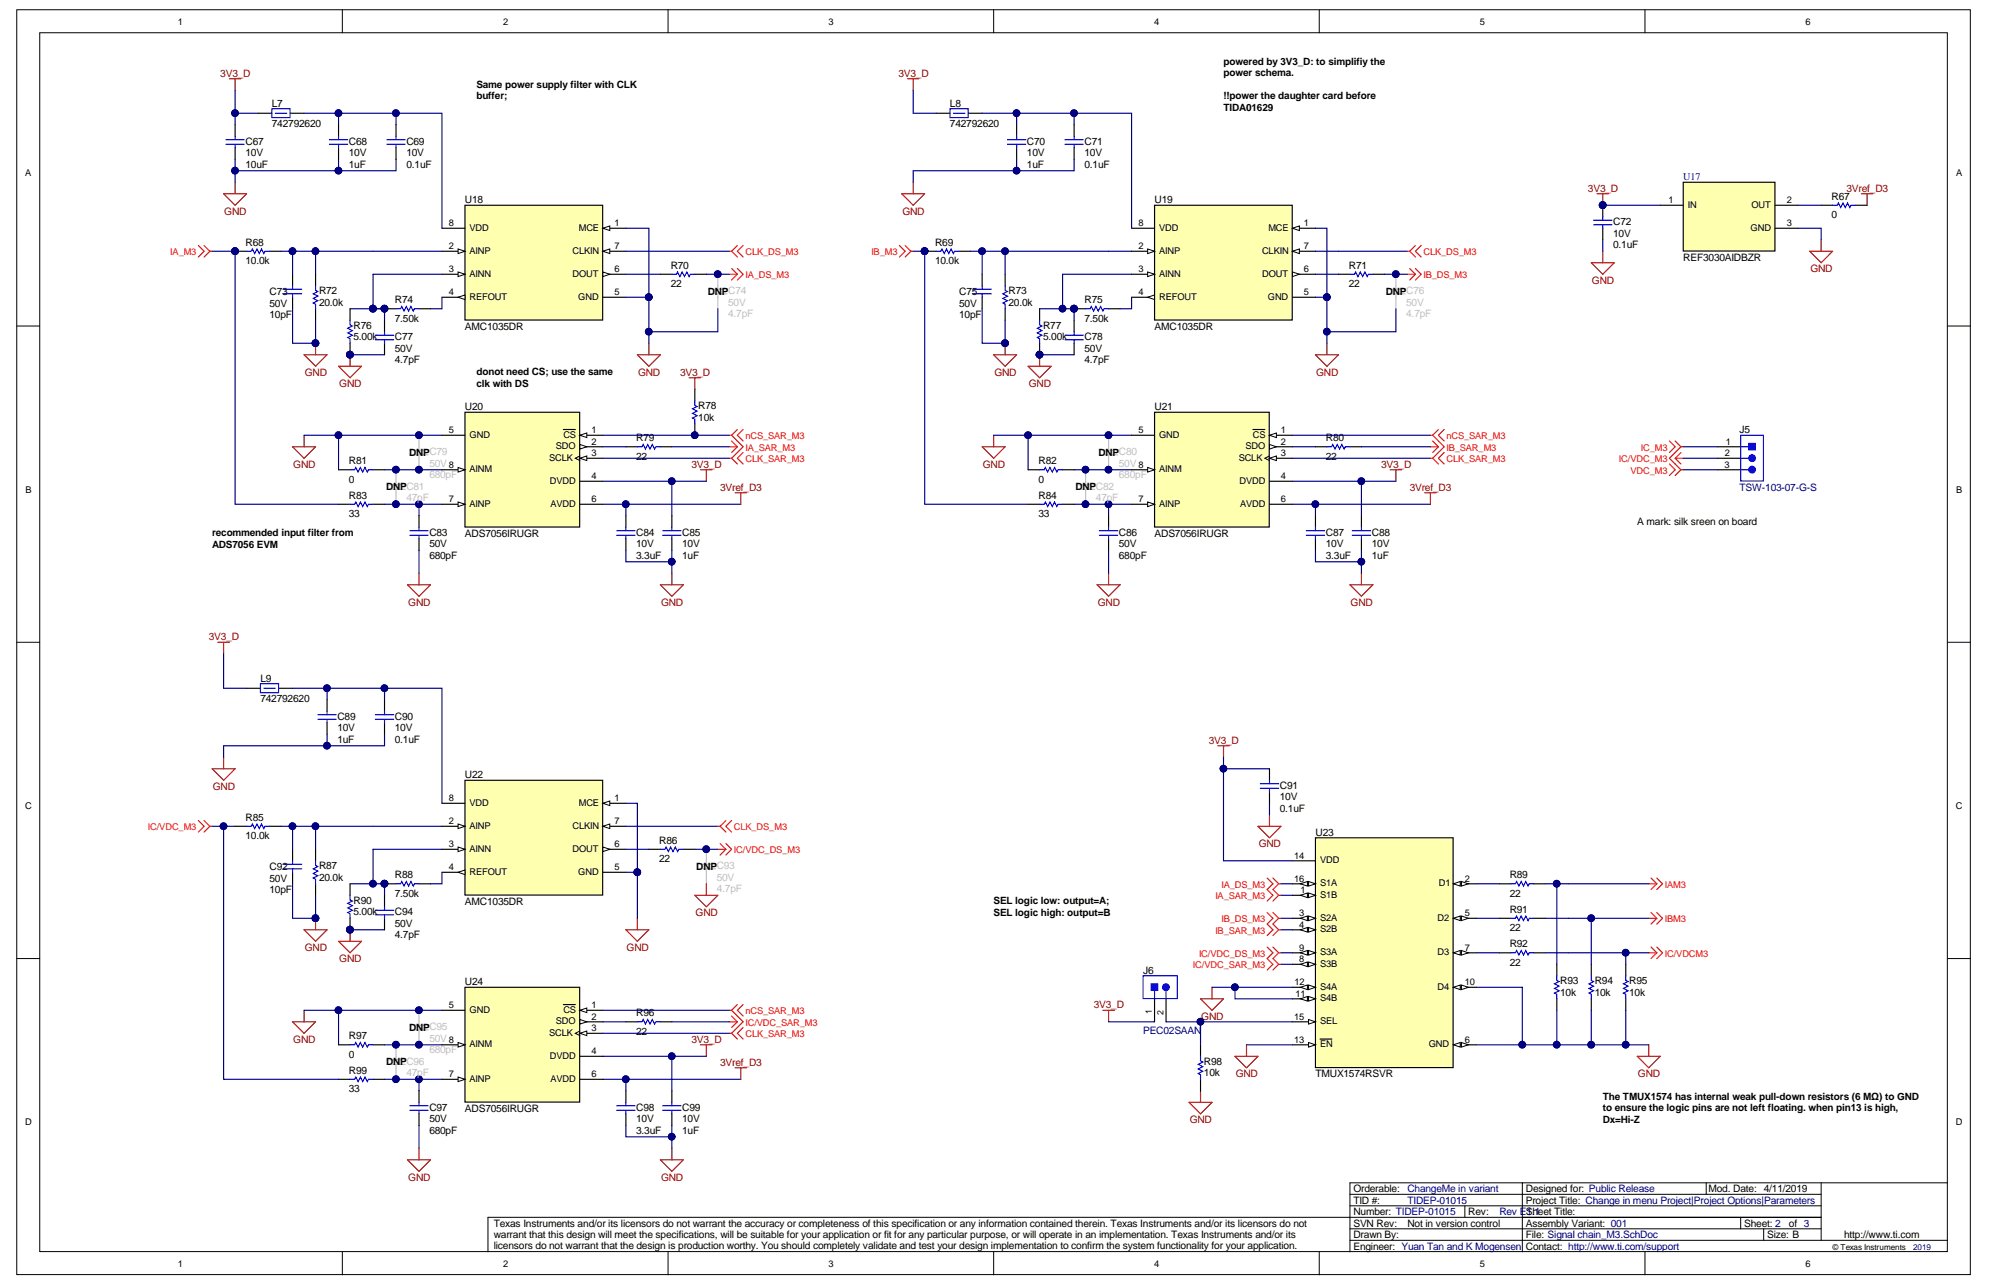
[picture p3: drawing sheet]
<svg xmlns="http://www.w3.org/2000/svg" width="432mm" height="279mm" viewBox="0 0 432 279" stroke-linecap="round" stroke-linejoin="round" font-family="sans-serif">
<defs><g id="words">
<g font-size="2.2" fill="#800000">
<text x="47.8" y="16.7">3V3_D</text>
<text x="195" y="16.7">3V3_D</text>
<text x="344.7" y="41.6">3V3_D</text>
<text x="400.8" y="41.6">3Vref_D3</text>
<text x="48.7" y="46.5">GND</text>
<text x="195.9" y="46.5">GND</text>
<text x="393" y="59">GND</text>
<text x="345.6" y="61.5">GND</text>
<text x="66.2" y="81.5">GND</text>
<text x="73.6" y="84">GND</text>
<text x="138.5" y="81.5">GND</text>
<text x="147.6" y="81.5">3V3_D</text>
<text x="215.9" y="81.5">GND</text>
<text x="223.4" y="84">GND</text>
<text x="285.7" y="81.5">GND</text>
<text x="63.7" y="101.5">GND</text>
<text x="150.1" y="101.5">3V3_D</text>
<text x="213.4" y="101.5">GND</text>
<text x="299.8" y="101.5">3V3_D</text>
<text x="156.3" y="106.5">3Vref_D3</text>
<text x="306" y="106.5">3Vref_D3</text>
<text x="88.6" y="131.4">GND</text>
<text x="143.5" y="131.4">GND</text>
<text x="238.3" y="131.4">GND</text>
<text x="293.2" y="131.4">GND</text>
<text x="45.3" y="138.9">3V3_D</text>
<text x="262.4" y="161.4">3V3_D</text>
<text x="46.2" y="171.3">GND</text>
<text x="273.3" y="183.8">GND</text>
<text x="151" y="198.8">GND</text>
<text x="66.2" y="206.3">GND</text>
<text x="73.6" y="208.8">GND</text>
<text x="136" y="206.3">GND</text>
<text x="237.4" y="218.8">3V3_D</text>
<text x="260.8" y="221.2">GND</text>
<text x="63.7" y="226.2">GND</text>
<text x="150.1" y="226.3">3V3_D</text>
<text x="156.3" y="231.3">3Vref_D3</text>
<text x="268.3" y="233.7">GND</text>
<text x="355.6" y="233.7">GND</text>
<text x="258.3" y="243.7">GND</text>
<text x="88.6" y="256.2">GND</text>
<text x="143.5" y="256.2">GND</text>
</g>
<g font-size="2.2">
<text x="265.6" y="14.1">powered by 3V3_D: to simplifiy the</text>
<text x="265.6" y="16.6">power schema.</text>
<text x="59" y="23.1">L7</text>
<text x="103.4" y="19.1">Same power supply filter with CLK</text>
<text x="103.4" y="21.5">buffer;</text>
<text x="206.2" y="23.1">L8</text>
<text x="265.6" y="21.5">!!power the daughter card before</text>
<text x="59" y="27.6">742792620</text>
<text x="206.2" y="27.6">742792620</text>
<text x="265.6" y="24">TIDA01629</text>
<text x="53.3" y="33.9">10V</text>
<text x="53.3" y="31.4">C67</text>
<text x="75.7" y="33.9">10V</text>
<text x="75.7" y="31.4">C68</text>
<text x="88.2" y="33.9">10V</text>
<text x="88.2" y="31.4">C69</text>
<text x="223" y="33.9">10V</text>
<text x="223" y="31.4">C70</text>
<text x="235.4" y="33.9">10V</text>
<text x="235.4" y="31.4">C71</text>
<text x="53.3" y="36.4">10uF</text>
<text x="75.7" y="36.4">1uF</text>
<text x="88.2" y="36.4">0.1uF</text>
<text x="223" y="36.4">1uF</text>
<text x="235.4" y="36.4">0.1uF</text>
<text x="100.9" y="44.1">U18</text>
<text x="250.6" y="44.1">U19</text>
<text x="397.6" y="47.3">0</text>
<text x="397.6" y="43.4">R67</text>
<text x="53.3" y="53.3">R68</text>
<text x="203" y="53.3">R69</text>
<text x="350.2" y="51.3">10V</text>
<text x="350.2" y="53.8">0.1uF</text>
<text x="350.2" y="48.8">C72</text>
<text x="53.3" y="57.3">10.0k</text>
<text x="145.6" y="58.3">R70</text>
<text x="203" y="57.3">10.0k</text>
<text x="292.8" y="58.3">R71</text>
<text x="365.4" y="56.6">REF3030AIDBZR</text>
<text x="58.5" y="64.1">C73</text>
<text x="69.3" y="63.8">R72</text>
<text x="85.7" y="65.8">R74</text>
<text x="145.6" y="62.3">22</text>
<text x="153.7" y="64">DNPC74</text>
<text x="208.2" y="64.1">C75</text>
<text x="219" y="63.8">R73</text>
<text x="235.4" y="65.8">R75</text>
<text x="292.8" y="62.3">22</text>
<text x="300.9" y="64">DNPC76</text>
<text x="58.5" y="66.6">50V</text>
<text x="58.5" y="69.1">10pF</text>
<text x="69.3" y="66.3">20.0k</text>
<text x="76.7" y="71.3">R76</text>
<text x="85.7" y="69.8">7.50k</text>
<text x="100.9" y="71.6">AMC1035DR</text>
<text x="208.2" y="66.6">50V</text>
<text x="208.2" y="69.1">10pF</text>
<text x="219" y="66.3">20.0k</text>
<text x="226.4" y="71.3">R77</text>
<text x="235.4" y="69.8">7.50k</text>
<text x="250.6" y="71.6">AMC1035DR</text>
<text x="76.7" y="73.8">5.00k</text>
<text x="85.7" y="76.3">50V</text>
<text x="85.7" y="73.8">C77</text>
<text x="226.4" y="73.8">5.00k</text>
<text x="235.4" y="76.3">50V</text>
<text x="235.4" y="73.8">C78</text>
<text x="85.7" y="78.8">4.7pF</text>
<text x="103.4" y="81.4">donot need CS; use the same</text>
<text x="103.4" y="83.9">clk with DS</text>
<text x="235.4" y="78.8">4.7pF</text>
<text x="100.9" y="89">U20</text>
<text x="151.6" y="88.8">R78</text>
<text x="250.6" y="89">U21</text>
<text x="138.1" y="95.8">R79</text>
<text x="151.6" y="91.3">10k</text>
<text x="287.8" y="95.8">R80</text>
<text x="377.6" y="94">J5</text>
<text x="75.7" y="100.8">R81</text>
<text x="88.8" y="98.9">DNPC79</text>
<text x="138.1" y="99.8">22</text>
<text x="225.4" y="100.8">R82</text>
<text x="238.5" y="98.9">DNPC80</text>
<text x="287.8" y="99.8">22</text>
<text x="75.7" y="104.7">0</text>
<text x="83.8" y="106.4">DNPC81</text>
<text x="225.4" y="104.7">0</text>
<text x="233.5" y="106.4">DNPC82</text>
<text x="75.7" y="112.2">33</text>
<text x="75.7" y="108.2">R83</text>
<text x="225.4" y="112.2">33</text>
<text x="225.4" y="108.2">R84</text>
<text x="355.4" y="113.9">A mark: silk sreen on board</text>
<text x="46.1" y="116.4">recommended input filter from</text>
<text x="46.1" y="118.9">ADS7056 EVM</text>
<text x="93.2" y="118.7">50V</text>
<text x="93.2" y="116.2">C83</text>
<text x="100.9" y="116.5">ADS7056IRUGR</text>
<text x="138.1" y="118.7">10V</text>
<text x="138.1" y="116.2">C84</text>
<text x="148.1" y="118.7">10V</text>
<text x="148.1" y="116.2">C85</text>
<text x="242.9" y="118.7">50V</text>
<text x="242.9" y="116.2">C86</text>
<text x="250.6" y="116.5">ADS7056IRUGR</text>
<text x="287.8" y="118.7">10V</text>
<text x="287.8" y="116.2">C87</text>
<text x="297.8" y="118.7">10V</text>
<text x="297.8" y="116.2">C88</text>
<text x="93.2" y="121.2">680pF</text>
<text x="138.1" y="121.2">3.3uF</text>
<text x="148.1" y="121.2">1uF</text>
<text x="242.9" y="121.2">680pF</text>
<text x="287.8" y="121.2">3.3uF</text>
<text x="297.8" y="121.2">1uF</text>
<text x="56.5" y="147.9">L9</text>
<text x="56.5" y="152.4">742792620</text>
<text x="73.2" y="158.6">10V</text>
<text x="73.2" y="161.1">1uF</text>
<text x="73.2" y="156.2">C89</text>
<text x="85.7" y="158.6">10V</text>
<text x="85.7" y="161.1">0.1uF</text>
<text x="85.7" y="156.2">C90</text>
<text x="100.9" y="168.9">U22</text>
<text x="277.8" y="173.6">10V</text>
<text x="277.8" y="171.1">C91</text>
<text x="53.3" y="178.1">R85</text>
<text x="277.8" y="176.1">0.1uF</text>
<text x="53.3" y="182.1">10.0k</text>
<text x="143.1" y="183.1">R86</text>
<text x="285.6" y="181.4">U23</text>
<text x="58.5" y="191.3">50V</text>
<text x="58.5" y="188.8">C92</text>
<text x="69.3" y="191.1">20.0k</text>
<text x="69.3" y="188.6">R87</text>
<text x="85.7" y="190.6">R88</text>
<text x="143.1" y="187.1">22</text>
<text x="151.2" y="188.7">DNPC93</text>
<text x="327.7" y="190.6">R89</text>
<text x="58.5" y="193.8">10pF</text>
<text x="76.7" y="196.1">R90</text>
<text x="85.7" y="194.6">7.50k</text>
<text x="100.9" y="196.3">AMC1035DR</text>
<text x="215.7" y="196.2">SEL logic low: output=A;</text>
<text x="327.7" y="194.6">22</text>
<text x="76.7" y="198.6">5.00k</text>
<text x="85.7" y="201.1">50V</text>
<text x="85.7" y="203.6">4.7pF</text>
<text x="85.7" y="198.6">C94</text>
<text x="215.7" y="198.7">SEL logic high: output=B</text>
<text x="327.7" y="202.1">22</text>
<text x="327.7" y="198.1">R91</text>
<text x="327.7" y="209.6">22</text>
<text x="327.7" y="205.6">R92</text>
<text x="100.9" y="213.8">U24</text>
<text x="248.2" y="211.3">J6</text>
<text x="338.7" y="213.5">R93</text>
<text x="346.2" y="213.5">R94</text>
<text x="353.7" y="213.5">R95</text>
<text x="138.1" y="220.5">R96</text>
<text x="338.7" y="216">10k</text>
<text x="346.2" y="216">10k</text>
<text x="353.7" y="216">10k</text>
<text x="75.7" y="225.5">R97</text>
<text x="88.8" y="223.7">DNPC95</text>
<text x="138.1" y="224.5">22</text>
<text x="75.7" y="233">R99</text>
<text x="75.7" y="229.5">0</text>
<text x="83.8" y="231.2">DNPC96</text>
<text x="261.4" y="233.5">10k</text>
<text x="261.4" y="231">R98</text>
<text x="285.6" y="233.8">TMUX1574RSVR</text>
<text x="75.7" y="237">33</text>
<text x="348" y="238.7">The TMUX1574 has internal weak pull-down resistors (6 MΩ) to GND</text>
<text x="93.2" y="243.5">50V</text>
<text x="93.2" y="246">680pF</text>
<text x="93.2" y="241">C97</text>
<text x="100.9" y="241.2">ADS7056IRUGR</text>
<text x="138.1" y="243.5">10V</text>
<text x="138.1" y="246">3.3uF</text>
<text x="138.1" y="241">C98</text>
<text x="148.1" y="243.5">10V</text>
<text x="148.1" y="246">1uF</text>
<text x="148.1" y="241">C99</text>
<text x="348" y="241.2">to ensure the logic pins are not left floating. when pin13 is high,</text>
<text x="348" y="243.6">Dx=Hi-Z</text>
<text x="293.8" y="263.7">Number: TIDEP-01015</text>
<text x="293.8" y="261.2">TID #:</text>
<text x="293.8" y="258.7">Orderable:</text>
<text x="318.8" y="263.7">Rev:</text>
<text x="331.2" y="261.2">Project Title: Change in menu Project|Project Options|Parameters</text>
<text x="331.2" y="258.7">Designed for: Public Release</text>
<text x="370.9" y="258.7">Mod. Date: 4/11/2019</text>
<text x="107.2" y="266.2">Texas Instruments and/or its licensors do not warrant the accuracy or completeness of this specification or any information contained therein. Texas Instruments and/or its licensors do not</text>
<text x="107.2" y="268.6">warrant that this design will meet the specifications, will be suitable for your application or fit for any particular purpose, or will operate in an implementation. Texas Instruments and/or its</text>
<text x="293.8" y="268.7">Drawn By:</text>
<text x="293.8" y="266.2">SVN Rev:</text>
<text x="305.5" y="266.2">Not in version control</text>
<text x="331.2" y="268.7">File: Signal chain_M3.SchDoc</text>
<text x="331.2" y="266.2">Assembly Variant: 001</text>
<text x="378.6" y="266.2">Sheet: 2</text>
<text x="383.6" y="268.7">Size: B</text>
<text x="388.4" y="266.2">of 3</text>
<text x="400.4" y="268.7">http://www.ti.com</text>
<text x="107.2" y="271">licensors do not warrant that the design is production worthy. You should completely validate and test your design implementation to confirm the system functionality for your application.</text>
<text x="293.8" y="271.2">Engineer: Yuan Tan and K Mogensen</text>
<text x="331.2" y="271.2">Contact: http://www.ti.com/support</text>
</g>
<g font-size="2.2" fill="#000080">
<text x="365.4" y="39.1">U17</text>
<text x="377.6" y="106.5">TSW-103-07-G-S</text>
<text x="248.2" y="224.3">PEC02SAAN</text>
<text x="305.5" y="261.2">TIDEP-01015</text>
<text x="305.5" y="258.7">ChangeMe in variant</text>
<text x="325.5" y="263.7">Rev ESheet Title:</text>
<text x="331.4" y="263.7">1.1</text>
</g>
<g font-size="2.2" fill="#c0bebc">
<text x="158.1" y="66.3">50V</text>
<text x="158.1" y="68.8">4.7pF</text>
<text x="305.3" y="66.3">50V</text>
<text x="305.3" y="68.8">4.7pF</text>
<text x="93.2" y="101.3">50V 8</text>
<text x="242.9" y="101.3">50V 8</text>
<text x="93.2" y="103.7">680pF</text>
<text x="242.9" y="103.7">680pF</text>
<text x="88.2" y="108.7">47pF</text>
<text x="237.9" y="108.7">47pF</text>
<text x="155.6" y="191.1">50V</text>
<text x="155.6" y="193.6">4.7pF</text>
<text x="93.2" y="226">50V 8</text>
<text x="88.2" y="233.5">47pF</text>
<text x="93.2" y="228.5">680pF</text>
</g>
<g font-size="2">
<text x="38.6" y="5.3">1</text>
<text x="109.2" y="5.3">2</text>
<text x="179.9" y="5.3">3</text>
<text x="250.6" y="5.3">4</text>
<text x="321.3" y="5.3">5</text>
<text x="391.9" y="5.3">6</text>
<text x="5.5" y="38.3">A</text>
<text x="424.7" y="38.3">A</text>
<text x="362.2" y="44.1">1</text>
<text x="366.4" y="45.1">IN</text>
<text x="380.2" y="45.1">OUT</text>
<text x="387.9" y="44.1">2</text>
<text x="97.4" y="49.1">8</text>
<text x="101.9" y="50.1">VDD</text>
<text x="125.6" y="50.1">MCE</text>
<text x="133.4" y="49.1">1</text>
<text x="247.1" y="49.1">8</text>
<text x="251.6" y="50.1">VDD</text>
<text x="275.3" y="50.1">MCE</text>
<text x="283.1" y="49.1">1</text>
<text x="380" y="50.1">GND</text>
<text x="387.9" y="49.1">3</text>
<text x="97.4" y="59.1">3</text>
<text x="97.5" y="54.1">2</text>
<text x="101.9" y="55.1">AINP</text>
<text x="124.3" y="55.1">CLKIN</text>
<text x="133.4" y="59.1">6</text>
<text x="133.4" y="54.1">7</text>
<text x="247.1" y="59.1">3</text>
<text x="247.2" y="54.1">2</text>
<text x="251.6" y="55.1">AINP</text>
<text x="274" y="55.1">CLKIN</text>
<text x="283.1" y="59.1">6</text>
<text x="283.1" y="54.1">7</text>
<text x="97.4" y="64.1">4</text>
<text x="101.9" y="60.1">AINN</text>
<text x="101.9" y="65.1">REFOUT</text>
<text x="124.3" y="60.1">DOUT</text>
<text x="125.5" y="65.1">GND</text>
<text x="133.4" y="64.1">5</text>
<text x="247.1" y="64.1">4</text>
<text x="251.6" y="60.1">AINN</text>
<text x="251.6" y="65.1">REFOUT</text>
<text x="274" y="60.1">DOUT</text>
<text x="275.2" y="65.1">GND</text>
<text x="283.1" y="64.1">5</text>
<text x="97.4" y="94">5</text>
<text x="101.9" y="95">GND</text>
<text x="122.3" y="95">CS</text>
<text x="128.4" y="94">1</text>
<text x="247.1" y="94">5</text>
<text x="251.6" y="95">GND</text>
<text x="272" y="95">CS</text>
<text x="278.1" y="94">1</text>
<text x="119.2" y="100">SCLK</text>
<text x="120.7" y="97.5">SDO</text>
<text x="128.4" y="96.5">2</text>
<text x="128.4" y="99">3</text>
<text x="268.9" y="100">SCLK</text>
<text x="270.4" y="97.5">SDO</text>
<text x="278.1" y="96.5">2</text>
<text x="278.1" y="99">3</text>
<text x="374.4" y="101.5">3</text>
<text x="374.4" y="99">2</text>
<text x="374.7" y="96.5">1</text>
<text x="5.5" y="106.9">B</text>
<text x="101.9" y="102.5">AINM</text>
<text x="119.4" y="105">DVDD</text>
<text x="128.4" y="104">4</text>
<text x="251.6" y="102.5">AINM</text>
<text x="269.1" y="105">DVDD</text>
<text x="278.1" y="104">4</text>
<text x="424.7" y="106.9">B</text>
<text x="97.4" y="109">7</text>
<text x="101.9" y="110">AINP</text>
<text x="119.5" y="110">AVDD</text>
<text x="128.4" y="109">6</text>
<text x="247.1" y="109">7</text>
<text x="251.6" y="110">AINP</text>
<text x="269.2" y="110">AVDD</text>
<text x="278.1" y="109">6</text>
<text x="97.4" y="173.9">8</text>
<text x="133.4" y="173.9">1</text>
<text x="5.5" y="175.5">C</text>
<text x="97.5" y="178.9">2</text>
<text x="101.9" y="179.9">AINP</text>
<text x="101.9" y="174.9">VDD</text>
<text x="124.3" y="179.9">CLKIN</text>
<text x="125.6" y="174.9">MCE</text>
<text x="133.4" y="178.9">7</text>
<text x="424.6" y="175.5">C</text>
<text x="97.4" y="183.9">3</text>
<text x="101.9" y="184.9">AINN</text>
<text x="124.3" y="184.9">DOUT</text>
<text x="133.4" y="183.9">6</text>
<text x="97.4" y="188.9">4</text>
<text x="101.9" y="189.9">REFOUT</text>
<text x="125.5" y="189.9">GND</text>
<text x="133.4" y="188.9">5</text>
<text x="281" y="186.4">14</text>
<text x="281" y="191.4">16</text>
<text x="286.6" y="187.4">VDD</text>
<text x="318" y="191.4">2</text>
<text x="282.4" y="193.9">1</text>
<text x="286.6" y="194.9">S1B</text>
<text x="286.6" y="192.4">S1A</text>
<text x="312.3" y="192.4">D1</text>
<text x="282.1" y="198.8">3</text>
<text x="282.1" y="201.3">4</text>
<text x="286.6" y="199.8">S2A</text>
<text x="286.6" y="202.3">S2B</text>
<text x="312.1" y="199.8">D2</text>
<text x="318" y="198.8">5</text>
<text x="282.1" y="208.8">8</text>
<text x="282.1" y="206.3">9</text>
<text x="286.6" y="209.8">S3B</text>
<text x="286.6" y="207.3">S3A</text>
<text x="312.1" y="207.3">D3</text>
<text x="318" y="206.3">7</text>
<text x="281" y="213.8">12</text>
<text x="286.6" y="214.8">S4A</text>
<text x="312.1" y="214.8">D4</text>
<text x="318" y="213.8">10</text>
<text x="97.4" y="218.8">5</text>
<text x="101.9" y="219.8">GND</text>
<text x="122.3" y="219.8">CS</text>
<text x="128.4" y="218.8">1</text>
<text x="128.4" y="221.3">2</text>
<text x="281" y="221.3">15</text>
<text x="281.3" y="216.3">11</text>
<text x="286.6" y="217.3">S4B</text>
<text x="101.9" y="227.3">AINM</text>
<text x="119.2" y="224.8">SCLK</text>
<text x="120.7" y="222.3">SDO</text>
<text x="128.4" y="223.8">3</text>
<text x="281" y="226.3">13</text>
<text x="286.6" y="227.3">EN</text>
<text x="286.6" y="222.3">SEL</text>
<text x="310.2" y="227.3">GND</text>
<text x="318" y="226.3">6</text>
<text x="97.4" y="233.8">7</text>
<text x="119.4" y="229.8">DVDD</text>
<text x="128.4" y="228.8">4</text>
<text x="128.4" y="233.8">6</text>
<text x="101.9" y="234.8">AINP</text>
<text x="119.5" y="234.8">AVDD</text>
<text x="5.5" y="244.1">D</text>
<text x="424.6" y="244.1">D</text>
<text x="38.6" y="274.8">1</text>
<text x="109.2" y="274.8">2</text>
<text x="179.9" y="274.8">3</text>
<text x="250.6" y="274.8">4</text>
<text x="321.3" y="274.8">5</text>
<text x="391.9" y="274.8">6</text>
</g>
<g font-size="2" fill="#f00">
<text x="37" y="55.4">IA_M3</text>
<text x="161.8" y="55.4">CLK_DS_M3</text>
<text x="189.2" y="55.4">IB_M3</text>
<text x="309" y="55.4">CLK_DS_M3</text>
<text x="161.8" y="60.3">IA_DS_M3</text>
<text x="309" y="60.3">IB_DS_M3</text>
<text x="161.8" y="95.3">nCS_SAR_M3</text>
<text x="314" y="95.3">nCS_SAR_M3</text>
<text x="161.8" y="97.8">IA_SAR_M3</text>
<text x="161.8" y="100.3">CLK_SAR_M3</text>
<text x="314" y="97.8">IB_SAR_M3</text>
<text x="314" y="100.3">CLK_SAR_M3</text>
<text x="351.5" y="100.3">IC/VDC_M3</text>
<text x="356.2" y="97.8">IC_M3</text>
<text x="354" y="102.8">VDC_M3</text>
<text x="32.1" y="180.1">IC/VDC_M3</text>
<text x="159.3" y="185.1">IC/VDC_DS_M3</text>
<text x="159.3" y="180.1">CLK_DS_M3</text>
<text x="263.8" y="195.1">IA_SAR_M3</text>
<text x="265.2" y="192.6">IA_DS_M3</text>
<text x="361.4" y="192.6">IAM3</text>
<text x="263.8" y="202.6">IB_SAR_M3</text>
<text x="265.2" y="200.1">IB_DS_M3</text>
<text x="361.4" y="200.1">IBM3</text>
<text x="260.3" y="207.6">IC/VDC_DS_M3</text>
<text x="361.4" y="207.6">IC/VDCM3</text>
<text x="259" y="210.1">IC/VDC_SAR_M3</text>
<text x="161.8" y="220.1">nCS_SAR_M3</text>
<text x="161.8" y="222.6">IC/VDC_SAR_M3</text>
<text x="161.8" y="225">CLK_SAR_M3</text>
</g>
<g font-size="1.9">
<text x="250.1" y="220" transform="rotate(-90 250.1 220)">1</text>
<text x="252.6" y="220.2" transform="rotate(-90 252.6 220.2)">2</text>
</g>
<text font-size="1.8" x="397.9" y="271.2">© Texas Instruments</text>
<text font-size="1.8" fill="#000080" x="415.3" y="271.2">2019</text>
</g></defs>
<g fill="#fff" stroke="#000" stroke-width=".22">
<path d="M3.6 2.1h424.1v274.5h-424.1z"/>
<path d="M8.6 7.1h414.2v264.5h-414.2z"/>
</g>
<g fill="none" stroke="#000" stroke-width=".22">
<path d="M74.3 2.1v5M145 2.1v5M215.7 2.1v5M286.4 2.1v5M357.1 2.1v5M3.6 70.7h5M422.8 70.7h5M3.6 139.4h5M422.8 139.4h5M3.6 208h5M422.8 208h5M293.1 259.2h102.3"/>
<path d="M330.5 256.7h-37.4v14.9M370.4 256.7v2.5M395.4 256.7v12.4M422.8 256.7h-92.3v14.9M74.3 271.6v5M145 271.6v5M215.7 271.6v5M286.4 271.6v5M293.1 269.1h129.7M293.1 266.6h102.3M293.1 261.6h102.3M318 261.6v2.5"/>
<path d="M357.1 271.6v5M377.9 264.1v2.5M382.9 266.6v2.5M395.4 264.1h-289.5v7.5"/>
</g>
<path d="M100.9 44.5h29.9v24.9h-29.9z" fill="#ffffb0" stroke="#000" stroke-width=".25"/>
<path d="M130.9 49.5h5" fill="none" stroke="#000" stroke-width=".25"/>
<path d="M130.9 49.5l1.5-.5v1z" fill="#fff"/>
<path d="M130.9 49.5l1.5-.5v1z" fill="none" stroke="#000" stroke-width=".22"/>
<path d="M96 54.5h4.9" fill="none" stroke="#000" stroke-width=".25"/>
<path d="M99.4 54l1.5 .5-1.5 .5z" fill="#fff"/>
<path d="M99.4 54l1.5 .5-1.5 .5z" fill="none" stroke="#000" stroke-width=".22"/>
<path d="M96 59.5h4.9" fill="none" stroke="#000" stroke-width=".25"/>
<path d="M99.4 59l1.5 .5-1.5 .5z" fill="#fff"/>
<path d="M99.4 59l1.5 .5-1.5 .5z" fill="none" stroke="#000" stroke-width=".22"/>
<path d="M96 64.5h4.9" fill="none" stroke="#000" stroke-width=".25"/>
<path d="M99.4 64.5l1.5-.5v1z" fill="#fff"/>
<path d="M99.4 64.5l1.5-.5v1z" fill="none" stroke="#000" stroke-width=".22"/>
<path d="M130.9 59.5h5M130.9 64.5h5" fill="none" stroke="#000" stroke-width=".25"/>
<path d="M130.9 59l1.5 .5-1.5 .5z" fill="#fff"/>
<path d="M130.9 59l1.5 .5-1.5 .5z" fill="none" stroke="#000" stroke-width=".22"/>
<path d="M130.9 54.5h5" fill="none" stroke="#000" stroke-width=".25"/>
<path d="M130.9 54.5l1.5-.5v1z" fill="#fff"/>
<path d="M130.9 54.5l1.5-.5v1z" fill="none" stroke="#000" stroke-width=".22"/>
<path d="M96 49.5h4.9" fill="none" stroke="#000" stroke-width=".25"/>
<path d="M66 77h5l-2.5 2.5zM68.5 74.5v2.5M73.5 79.5h5l-2.5 2.5zM76 77v2.5M138.4 77h5l-2.5 2.5zM140.9 74.5v2.5M63.5 96.9h5l-2.5 2.5zM66 94.4v2.5M152.1 101.9h2.5M153.3 101.9v2.5M143.4 126.9h4.9l-2.4 2.5zM145.9 124.4v2.5" fill="none" stroke="#800000" stroke-width=".25"/>
<g fill="#000080" stroke="#000080" stroke-width=".22">
<circle cx="68.5" cy="74.5" r=".72"/>
<circle cx="51" cy="54.5" r=".72"/>
<circle cx="76" cy="77" r=".72"/>
<circle cx="63.5" cy="54.5" r=".72"/>
<circle cx="68.5" cy="54.5" r=".72"/>
<circle cx="81" cy="67" r=".72"/>
<circle cx="140.8" cy="64.5" r=".72"/>
<circle cx="140.8" cy="72" r=".72"/>
<circle cx="145.8" cy="104.4" r=".72"/>
<circle cx="135.8" cy="109.4" r=".72"/>
<circle cx="145.8" cy="121.9" r=".72"/>
</g>
<g fill="none" stroke="#f00" stroke-width=".25">
<path d="M43.1 53.3l1.2 1.2-1.2 1.3M44.3 53.3l1.3 1.2M45.6 54.5l-1.3 1.3M45.6 54.5h.5M158.3 54.5h.5M158.3 59.5h1.8M158.8 58.3l1.3 1.2M158.8 54.5l1.3 1.3M160.1 59.5l-1.3 1.3M160.1 58.3l1.2 1.2-1.2 1.3M160.1 53.3l-1.3 1.2M161.3 53.3l-1.2 1.2 1.2 1.3"/>
<path d="M158.3 96.9h1.8M158.8 95.7l1.3 1.2M160.1 96.9l-1.3 1.3M160.1 95.7l1.2 1.2-1.2 1.3"/>
</g>
<g fill="none" stroke="#000080" stroke-width=".25">
<path d="M46.1 54.5h4.9M61 54.5h20M68.5 54.5v5M81 59.5v7.5M68.5 69.5v5M96 64.5v2.5h-2.5M135.9 64.5h5v10M130.9 104.4h22.4M130.9 109.4h29.9M135.9 119.4v2.5h10M135.9 109.4v2.5M145.9 119.4v5"/>
<path d="M145.9 104.4v7.5"/>
</g>
<path d="M377.9 94.4h4.9v10h-4.9z" fill="#fff" stroke="#00f" stroke-width=".25"/>
<g fill="none" stroke="#00f" stroke-width=".25">
<path d="M59 23.6h4v1.9h-4zM59.8 24.6h2.5M145.9 59.5h1l.2-.5 .5 1 .5-1 .5 1 .5-1 .5 1 .2-.5h1M61.5 62.8h4M61.5 63.8h4M63.5 62v.8M63.5 63.8v.7M138.4 96.9h1l.2-.5 .5 1 .5-1 .5 1 .5-1 .5 1 .3-.5h1M377.9 99.4h1.7M377.9 96.9h1.7M76 109.4h1l.2-.5 .5 1 .5-1 .5 1 .5-1 .5 1 .3-.5h1M89 115.2h4"/>
<path d="M89 116.2h4M91 114.4v.8M91 116.2v.7M133.9 115.2h4M133.9 116.2h4M135.9 114.4v.8M135.9 116.2v.7M377.9 101.9h1.7"/>
</g>
<g fill="#00f" stroke="#00f" stroke-width=".25">
<circle cx="380.4" cy="99.4" r=".72"/>
<circle cx="380.4" cy="101.9" r=".72"/>
</g>
<g fill="none" stroke="#000" stroke-width=".25">
<path d="M56 24.6h3M63 24.6h3M63.5 59.5v2.5M143.4 59.5h2.5M150.8 59.5h2.5M63.5 64.5v2.5M135.9 96.9h2.5M143.4 96.9h2.5M372.9 96.9h5M372.9 99.4h5M73.5 109.4h2.5M81 109.4h2.5"/>
<path d="M91 111.9v2.5M91 116.9v2.5M135.9 111.9v2.5M135.9 116.9v2.5M372.9 101.9h5"/>
</g>
<path d="M379.6 96.2h1.5v1.4h-1.5z" fill="#00f" stroke="#00f" stroke-width=".22"/>
<path d="M362.4 95.7l1.3 1.2-1.3 1.3M363.7 95.7l1.2 1.2M363.7 99.4l1.2 1.3M363.7 99.4h1.7M364.9 96.9l-2.5 2.5 2.5 2.5M364.9 96.9h.5M364.9 98.2l-1.2 1.2M362.4 100.7l1.3 1.2-1.3 1.3M364.9 101.9l-1.2 1.3M364.9 101.9h.5" fill="none" stroke="#f00" stroke-width=".25"/>
<g fill="none" stroke="#000080" stroke-width=".25">
<path d="M51 19.6v5M51 34.6v2.5h35v-2.5M51 37.1v2.4M56 24.6h-5v2.5M66 24.6h30v24.9M73.5 24.6v2.5M73.5 34.6v2.5M86 24.6v2.5M63.5 54.5v5M135.9 59.5h7.5M135.9 54.5h22.4M63.5 67v7.5h5"/>
<path d="M76 67h7.5v2.5M76 77h7.5M66 94.4h30M73.5 94.4v7.5M130.9 96.9h5M145.9 96.9h12.4M365.4 96.9h7.5M365.4 99.4h7.5M83.5 109.4h12.5M83.5 101.9h12.5M91 109.4v2.5M91 119.4v5"/>
<path d="M365.4 101.9h7.5"/>
</g>
<g fill="#fff" stroke="#fff" stroke-width=".22">
<path d="M355.4 111.9h34.9v7.5h-34.9z"/>
<path d="M103.4 17.1h42.4v12.4h-42.4z"/>
<path d="M103.4 79.5h34.9v7.4h-34.9z"/>
<path d="M46.1 114.4h34.8v7.5h-34.8z"/>
</g>
<g fill="#000080" stroke="#000080" stroke-width=".22">
<circle cx="73.5" cy="24.5" r=".72"/>
<circle cx="85.9" cy="24.5" r=".72"/>
<circle cx="51" cy="24.5" r=".72"/>
<circle cx="51" cy="37" r=".72"/>
<circle cx="73.5" cy="37" r=".72"/>
<circle cx="63.5" cy="54.5" r=".72"/>
<circle cx="68.5" cy="74.5" r=".72"/>
<circle cx="81" cy="67" r=".72"/>
<circle cx="83.5" cy="67" r=".72"/>
<circle cx="76" cy="77" r=".72"/>
<circle cx="90.9" cy="109.4" r=".72"/>
<circle cx="90.9" cy="94.4" r=".72"/>
<circle cx="90.9" cy="101.9" r=".72"/>
<circle cx="73.5" cy="94.4" r=".72"/>
</g>
<path d="M49.8 17.1h2.5M51 17.1v2.5M51 39.5v2.5M48.5 42h5l-2.5 2.5zM88.5 126.9h5l-2.5 2.5zM91 124.4v2.5" fill="none" stroke="#800000" stroke-width=".25"/>
<path d="M89 97.7h4M89 98.7h4M91 94.4v3.3M91 98.7v3.2" fill="none" stroke="#c0bebc" stroke-width=".25"/>
<path d="M250.6 44.5h29.9v24.9h-29.9z" fill="#ffffb0" stroke="#000" stroke-width=".25"/>
<path d="M280.6 49.5h5" fill="none" stroke="#000" stroke-width=".25"/>
<path d="M280.6 49.5l1.5-.5v1z" fill="#fff"/>
<path d="M280.6 49.5l1.5-.5v1z" fill="none" stroke="#000" stroke-width=".22"/>
<path d="M245.7 54.5h4.9" fill="none" stroke="#000" stroke-width=".25"/>
<path d="M249.1 54l1.5 .5-1.5 .5z" fill="#fff"/>
<path d="M249.1 54l1.5 .5-1.5 .5z" fill="none" stroke="#000" stroke-width=".22"/>
<path d="M245.7 59.5h4.9" fill="none" stroke="#000" stroke-width=".25"/>
<path d="M249.1 59l1.5 .5-1.5 .5z" fill="#fff"/>
<path d="M249.1 59l1.5 .5-1.5 .5z" fill="none" stroke="#000" stroke-width=".22"/>
<path d="M245.7 64.5h4.9" fill="none" stroke="#000" stroke-width=".25"/>
<path d="M249.1 64.5l1.5-.5v1z" fill="#fff"/>
<path d="M249.1 64.5l1.5-.5v1z" fill="none" stroke="#000" stroke-width=".22"/>
<path d="M280.6 59.5h5M280.6 64.5h5" fill="none" stroke="#000" stroke-width=".25"/>
<path d="M280.6 59l1.5 .5-1.5 .5z" fill="#fff"/>
<path d="M280.6 59l1.5 .5-1.5 .5z" fill="none" stroke="#000" stroke-width=".22"/>
<path d="M280.6 54.5h5" fill="none" stroke="#000" stroke-width=".25"/>
<path d="M280.6 54.5l1.5-.5v1z" fill="#fff"/>
<path d="M280.6 54.5l1.5-.5v1z" fill="none" stroke="#000" stroke-width=".22"/>
<g fill="none" stroke="#000" stroke-width=".25">
<path d="M213.2 59.5v2.5M245.7 49.5h4.9M290.6 59.5h2.5M298.1 59.5h2.4M213.2 64.5v2.5M285.6 96.9h2.5M293.1 96.9h2.5M223.2 109.4h2.5M230.7 109.4h2.5M240.7 111.9v2.5M240.7 116.9v2.5M285.6 111.9v2.5"/>
<path d="M285.6 116.9v2.5"/>
</g>
<g fill="none" stroke="#800000" stroke-width=".25">
<path d="M215.7 77h5l-2.5 2.5zM218.2 74.5v2.5M223.2 79.5h5l-2.5 2.5zM225.7 77v2.5M285.6 77h5l-2.5 2.5zM288.1 74.5v2.5M213.2 96.9h5l-2.5 2.5zM215.7 94.4v2.5M301.8 101.9h2.5M303 101.9v2.5M238.2 126.9h5l-2.5 2.5zM240.7 124.4v2.5"/>
<path d="M293.1 126.9h5l-2.5 2.5zM295.6 124.4v2.5"/>
</g>
<g fill="#000080" stroke="#000080" stroke-width=".22">
<circle cx="218.2" cy="74.5" r=".72"/>
<circle cx="200.7" cy="54.5" r=".72"/>
<circle cx="225.7" cy="77" r=".72"/>
<circle cx="218.2" cy="54.5" r=".72"/>
<circle cx="288" cy="64.5" r=".72"/>
<circle cx="288" cy="72" r=".72"/>
<circle cx="295.5" cy="104.4" r=".72"/>
<circle cx="285.6" cy="109.4" r=".72"/>
<circle cx="295.5" cy="121.9" r=".72"/>
<circle cx="213.2" cy="54.5" r=".72"/>
<circle cx="233.2" cy="67" r=".72"/>
<circle cx="230.7" cy="67" r=".72"/>
<circle cx="240.6" cy="109.4" r=".72"/>
<circle cx="240.6" cy="94.4" r=".72"/>
<circle cx="240.6" cy="101.9" r=".72"/>
<circle cx="223.2" cy="94.4" r=".72"/>
</g>
<path d="M195.3 53.3l1.2 1.2-1.2 1.3M196.5 53.3l1.3 1.2M197.8 54.5l-1.3 1.3M197.8 54.5h.5M305.5 59.5h1.8M306 58.3l1.3 1.2M307.3 59.5l-1.3 1.3M307.3 58.3l1.2 1.2-1.2 1.3M310.5 96.9h1.8M311 95.7l1.3 1.2M312.3 96.9l-1.3 1.3M312.3 95.7l1.2 1.2-1.2 1.3" fill="none" stroke="#f00" stroke-width=".25"/>
<g fill="none" stroke="#000080" stroke-width=".25">
<path d="M198.3 54.5h2.4M213.2 54.5v5M218.2 54.5v5M285.6 59.5h5M290.6 54.5h14.9M300.5 59.5h5M213.2 67v7.5h5v-5M225.7 67h7.5v2.5M225.7 77h7.5M245.7 64.5v2.5h-2.5M285.6 64.5h2.5v10M215.7 94.4h30"/>
<path d="M223.2 94.4v7.5M280.6 96.9h5M295.6 96.9h14.9M233.2 109.4h12.5M233.2 101.9h12.5M240.7 109.4v2.5M240.7 119.4v5M280.6 104.4h22.4M280.6 109.4h29.9M285.6 119.4v2.5h10M285.6 109.4v2.5M295.6 119.4v5"/>
<path d="M295.6 104.4v7.5"/>
</g>
<g fill="none" stroke="#00f" stroke-width=".25">
<path d="M293.1 59.5h1l.2-.5 .5 1 .5-1 .5 1 .5-1 .5 1 .3-.5h1M211.2 62.8h4M211.2 63.8h4M213.2 62v.8M213.2 63.8v.7M288.1 96.9h1l.2-.5 .5 1 .5-1 .5 1 .5-1 .5 1 .3-.5h1M225.7 109.4h1l.2-.5 .5 1 .5-1 .5 1 .5-1 .5 1 .3-.5h1M238.7 115.2h4M238.7 116.2h4M240.7 114.4v.8M240.7 116.2v.7M283.6 115.2h4"/>
<path d="M283.6 116.2h4M285.6 114.4v.8M285.6 116.2v.7"/>
</g>
<path d="M238.7 97.7h4M238.7 98.7h4M240.7 94.4v3.3M240.7 98.7v3.2" fill="none" stroke="#c0bebc" stroke-width=".25"/>
<path d="M100.9 169.3h29.9v24.9h-29.9z" fill="#ffffb0" stroke="#000" stroke-width=".25"/>
<path d="M130.9 174.3h5" fill="none" stroke="#000" stroke-width=".25"/>
<path d="M130.9 174.3l1.5-.5v1z" fill="#fff"/>
<path d="M130.9 174.3l1.5-.5v1z" fill="none" stroke="#000" stroke-width=".22"/>
<path d="M96 179.3h4.9" fill="none" stroke="#000" stroke-width=".25"/>
<path d="M99.4 178.8l1.5 .5-1.5 .5z" fill="#fff"/>
<path d="M99.4 178.8l1.5 .5-1.5 .5z" fill="none" stroke="#000" stroke-width=".22"/>
<path d="M96 184.3h4.9" fill="none" stroke="#000" stroke-width=".25"/>
<path d="M99.4 183.8l1.5 .5-1.5 .5z" fill="#fff"/>
<path d="M99.4 183.8l1.5 .5-1.5 .5z" fill="none" stroke="#000" stroke-width=".22"/>
<path d="M96 189.3h4.9" fill="none" stroke="#000" stroke-width=".25"/>
<path d="M99.4 189.3l1.5-.5v1z" fill="#fff"/>
<path d="M99.4 189.3l1.5-.5v1z" fill="none" stroke="#000" stroke-width=".22"/>
<path d="M130.9 189.3h5M130.9 184.3h5" fill="none" stroke="#000" stroke-width=".25"/>
<path d="M130.9 183.8l1.5 .5-1.5 .5z" fill="#fff"/>
<path d="M130.9 183.8l1.5 .5-1.5 .5z" fill="none" stroke="#000" stroke-width=".22"/>
<path d="M130.9 179.3h5" fill="none" stroke="#000" stroke-width=".25"/>
<path d="M130.9 179.3l1.5-.5v1z" fill="#fff"/>
<path d="M130.9 179.3l1.5-.5v1z" fill="none" stroke="#000" stroke-width=".22"/>
<g fill="none" stroke="#000" stroke-width=".25">
<path d="M203.2 24.6h3M210.2 24.6h3M53.5 149.4h3M60.5 149.4h3M96 174.3h4.9M63.5 184.3v2.5M63.5 189.3v2.5M140.9 184.3h2.5M148.3 184.3h2.5M73.5 234.2h2.5M81 234.2h2.5M91 236.7v2.5"/>
<path d="M135.9 236.7v2.5M135.9 221.7h2.5M143.4 221.7h2.5M91 241.7v2.5M135.9 241.7v2.5"/>
</g>
<g fill="none" stroke="#800000" stroke-width=".25">
<path d="M197 17.1h2.5M198.3 17.1v2.5M198.3 39.5v2.5M195.8 42h4.9l-2.4 2.5zM47.3 139.4h2.5M48.5 139.4v2.5M46.1 166.8h4.9l-2.5 2.5zM48.5 164.3v2.5M68.5 199.3v2.5M138.4 199.3v2.5M66 201.8h5l-2.5 2.5zM66 219.2v2.5"/>
<path d="M73.5 204.3h5l-2.5 2.4zM76 201.8v2.5M135.9 201.8h5l-2.5 2.5zM63.5 221.7h5l-2.5 2.5zM152.1 226.7h2.5M153.3 226.7v2.5M88.5 251.7h5l-2.5 2.5zM91 249.2v2.5M143.4 251.7h4.9l-2.4 2.5zM145.9 249.2v2.5"/>
</g>
<g fill="#000080" stroke="#000080" stroke-width=".22">
<circle cx="68.5" cy="199.2" r=".72"/>
<circle cx="76" cy="201.7" r=".72"/>
<circle cx="68.5" cy="179.3" r=".72"/>
<circle cx="138.3" cy="189.3" r=".72"/>
<circle cx="145.8" cy="229.2" r=".72"/>
<circle cx="135.8" cy="234.2" r=".72"/>
<circle cx="145.8" cy="246.7" r=".72"/>
<circle cx="63.5" cy="179.3" r=".72"/>
<circle cx="83.5" cy="191.7" r=".72"/>
<circle cx="81" cy="191.7" r=".72"/>
<circle cx="90.9" cy="234.2" r=".72"/>
<circle cx="90.9" cy="219.2" r=".72"/>
<circle cx="90.9" cy="226.7" r=".72"/>
<circle cx="73.5" cy="219.2" r=".72"/>
<circle cx="140.8" cy="64.5" r=".72"/>
<circle cx="288" cy="64.5" r=".72"/>
<circle cx="220.7" cy="24.5" r=".72"/>
<circle cx="233.2" cy="24.5" r=".72"/>
<circle cx="220.7" cy="37" r=".72"/>
<circle cx="71" cy="149.3" r=".72"/>
<circle cx="83.5" cy="149.3" r=".72"/>
<circle cx="71" cy="161.8" r=".72"/>
</g>
<path d="M43.1 178l1.2 1.3-1.2 1.2M44.3 178l1.3 1.3M45.6 179.3l-1.3 1.2M45.6 179.3h.5M155.8 184.3h1.8M156.3 183l1.3 1.3M157.6 184.3l-1.3 1.2M157.6 183l1.2 1.3-1.2 1.2M158.3 221.7h1.8M158.8 220.5l1.3 1.2M160.1 221.7l-1.3 1.3M160.1 220.5l1.2 1.2-1.2 1.3" fill="none" stroke="#f00" stroke-width=".25"/>
<g fill="none" stroke="#000080" stroke-width=".25">
<path d="M198.3 19.6v5M198.3 37.1v2.4M213.2 24.6h32.5v24.9M220.7 24.6v2.5M220.7 34.6v2.5M233.2 24.6v2.5M135.9 49.5h5v15M285.6 49.5h2.5v15M285.6 54.5h5M48.5 141.9v7.5M63.5 149.4h32.5v24.9M71 149.4v2.4"/>
<path d="M71 159.3v2.5M83.5 149.4v2.4M48.5 161.8v2.5M63.5 179.3v5M68.5 179.3v5M135.9 174.3h2.5v15M135.9 179.3h19.9M63.5 191.8v7.5h5v-5M76 191.8h7.5v2.5M135.9 189.3h2.5M135.9 184.3h5M138.4 189.3v10"/>
<path d="M66 219.2h30M73.5 219.2v7.5M76 201.8h7.5M83.5 234.2h12.5M83.5 226.7h12.5M91 234.2v2.5M130.9 229.2h22.4M130.9 234.2h29.9M130.9 221.7h5M135.9 234.2v2.5M145.9 229.2v7.5M145.9 221.7h12.4"/>
<path d="M91 244.2v5M135.9 244.2v2.5h10M145.9 244.2v5"/>
</g>
<g fill="none" stroke="#00f" stroke-width=".25">
<path d="M206.2 23.6h4v1.9h-4zM207 24.6h2.5M56.5 148.4h4v1.9h-4zM57.3 149.4h2.5M61.5 187.5h4M61.5 188.5h4M63.5 186.8v.7M63.5 188.5v.8M143.4 184.3h1l.2-.5 .5 1 .5-1 .5 1 .5-1 .5 1 .3-.5h.9M76 234.2h1l.2-.5 .5 1 .5-1 .5 1 .5-1 .5 1 .3-.5h1M89 239.9h4M91 239.2v.7"/>
<path d="M133.9 239.9h4M135.9 239.2v.7M138.4 221.7h1l.2-.5 .5 1 .5-1 .5 1 .5-1 .5 1 .3-.5h1M89 240.9h4M91 240.9v.8M133.9 240.9h4M135.9 240.9v.8"/>
</g>
<path d="M91 219.2v3.3M89 222.5h4M89 223.5h4M91 223.5v3.2" fill="none" stroke="#c0bebc" stroke-width=".25"/>
<path d="M285.6 181.8h29.9v49.9h-29.9z" fill="#ffffb0" stroke="#000" stroke-width=".25"/>
<path d="M280.6 194.3h5" fill="none" stroke="#000" stroke-width=".25"/>
<path d="M284.1 193.8l1.5 .5-1.5 .5z" fill="#fff"/>
<path d="M284.1 193.8l1.5 .5-1.5 .5z" fill="none" stroke="#000" stroke-width=".22"/>
<path d="M282.3 194.3l1.5-.5v1z" fill="#fff"/>
<path d="M282.3 194.3l1.5-.5v1z" fill="none" stroke="#000" stroke-width=".22"/>
<path d="M315.5 191.8h5" fill="none" stroke="#000" stroke-width=".25"/>
<path d="M315.5 191.8l1.5-.5v1z" fill="#fff"/>
<path d="M315.5 191.8l1.5-.5v1z" fill="none" stroke="#000" stroke-width=".22"/>
<path d="M317.3 191.3l1.5 .5-1.5 .5z" fill="#fff"/>
<path d="M317.3 191.3l1.5 .5-1.5 .5z" fill="none" stroke="#000" stroke-width=".22"/>
<path d="M280.6 199.3h5" fill="none" stroke="#000" stroke-width=".25"/>
<path d="M284.1 198.8l1.5 .5-1.5 .5z" fill="#fff"/>
<path d="M284.1 198.8l1.5 .5-1.5 .5z" fill="none" stroke="#000" stroke-width=".22"/>
<path d="M282.3 199.3l1.5-.5v1z" fill="#fff"/>
<path d="M282.3 199.3l1.5-.5v1z" fill="none" stroke="#000" stroke-width=".22"/>
<path d="M280.6 201.8h5" fill="none" stroke="#000" stroke-width=".25"/>
<path d="M284.1 201.3l1.5 .5-1.5 .5z" fill="#fff"/>
<path d="M284.1 201.3l1.5 .5-1.5 .5z" fill="none" stroke="#000" stroke-width=".22"/>
<path d="M282.3 201.8l1.5-.5v1z" fill="#fff"/>
<path d="M282.3 201.8l1.5-.5v1z" fill="none" stroke="#000" stroke-width=".22"/>
<path d="M315.5 199.3h5" fill="none" stroke="#000" stroke-width=".25"/>
<path d="M315.5 199.3l1.5-.5v1z" fill="#fff"/>
<path d="M315.5 199.3l1.5-.5v1z" fill="none" stroke="#000" stroke-width=".22"/>
<path d="M317.3 198.8l1.5 .5-1.5 .5z" fill="#fff"/>
<path d="M317.3 198.8l1.5 .5-1.5 .5z" fill="none" stroke="#000" stroke-width=".22"/>
<path d="M315.5 226.7h5" fill="none" stroke="#000" stroke-width=".25"/>
<path d="M315.5 226.7l1.5-.5v1z" fill="#fff"/>
<path d="M315.5 226.7l1.5-.5v1z" fill="none" stroke="#000" stroke-width=".22"/>
<path d="M317.3 226.2l1.5 .5-1.5 .5z" fill="#fff"/>
<path d="M317.3 226.2l1.5 .5-1.5 .5z" fill="none" stroke="#000" stroke-width=".22"/>
<path d="M315.5 206.7h5" fill="none" stroke="#000" stroke-width=".25"/>
<path d="M315.5 206.7l1.5-.5v1z" fill="#fff"/>
<path d="M315.5 206.7l1.5-.5v1z" fill="none" stroke="#000" stroke-width=".22"/>
<path d="M317.3 206.2l1.5 .5-1.5 .5z" fill="#fff"/>
<path d="M317.3 206.2l1.5 .5-1.5 .5z" fill="none" stroke="#000" stroke-width=".22"/>
<path d="M280.6 209.2h5" fill="none" stroke="#000" stroke-width=".25"/>
<path d="M284.1 208.7l1.5 .5-1.5 .5z" fill="#fff"/>
<path d="M284.1 208.7l1.5 .5-1.5 .5z" fill="none" stroke="#000" stroke-width=".22"/>
<path d="M282.3 209.2l1.5-.5v1z" fill="#fff"/>
<path d="M282.3 209.2l1.5-.5v1z" fill="none" stroke="#000" stroke-width=".22"/>
<path d="M280.6 206.7h5" fill="none" stroke="#000" stroke-width=".25"/>
<path d="M284.1 206.2l1.5 .5-1.5 .5z" fill="#fff"/>
<path d="M284.1 206.2l1.5 .5-1.5 .5z" fill="none" stroke="#000" stroke-width=".22"/>
<path d="M282.3 206.7l1.5-.5v1z" fill="#fff"/>
<path d="M282.3 206.7l1.5-.5v1z" fill="none" stroke="#000" stroke-width=".22"/>
<path d="M315.5 214.2h5" fill="none" stroke="#000" stroke-width=".25"/>
<path d="M315.5 214.2l1.5-.5v1z" fill="#fff"/>
<path d="M315.5 214.2l1.5-.5v1z" fill="none" stroke="#000" stroke-width=".22"/>
<path d="M317.3 213.7l1.5 .5-1.5 .5z" fill="#fff"/>
<path d="M317.3 213.7l1.5 .5-1.5 .5z" fill="none" stroke="#000" stroke-width=".22"/>
<path d="M280.6 216.7h5" fill="none" stroke="#000" stroke-width=".25"/>
<path d="M284.1 216.2l1.5 .5-1.5 .5z" fill="#fff"/>
<path d="M284.1 216.2l1.5 .5-1.5 .5z" fill="none" stroke="#000" stroke-width=".22"/>
<path d="M282.3 216.7l1.5-.5v1z" fill="#fff"/>
<path d="M282.3 216.7l1.5-.5v1z" fill="none" stroke="#000" stroke-width=".22"/>
<path d="M280.6 214.2h5" fill="none" stroke="#000" stroke-width=".25"/>
<path d="M284.1 213.7l1.5 .5-1.5 .5z" fill="#fff"/>
<path d="M284.1 213.7l1.5 .5-1.5 .5z" fill="none" stroke="#000" stroke-width=".22"/>
<path d="M282.3 214.2l1.5-.5v1z" fill="#fff"/>
<path d="M282.3 214.2l1.5-.5v1z" fill="none" stroke="#000" stroke-width=".22"/>
<path d="M280.6 226.7h5" fill="none" stroke="#000" stroke-width=".25"/>
<path d="M284.1 226.2l1.5 .5-1.5 .5z" fill="#fff"/>
<path d="M284.1 226.2l1.5 .5-1.5 .5z" fill="none" stroke="#000" stroke-width=".22"/>
<path d="M280.6 186.8h5M280.6 221.7h5M286.6 225.5h1.1M287.9 225.5h1.2" fill="none" stroke="#000" stroke-width=".25"/>
<path d="M284.1 221.2l1.5 .5-1.5 .5z" fill="#fff"/>
<path d="M284.1 221.2l1.5 .5-1.5 .5z" fill="none" stroke="#000" stroke-width=".22"/>
<path d="M280.6 191.8h5" fill="none" stroke="#000" stroke-width=".25"/>
<path d="M284.1 191.3l1.5 .5-1.5 .5z" fill="#fff"/>
<path d="M284.1 191.3l1.5 .5-1.5 .5z" fill="none" stroke="#000" stroke-width=".22"/>
<path d="M282.3 191.8l1.5-.5v1z" fill="#fff"/>
<path d="M282.3 191.8l1.5-.5v1z" fill="none" stroke="#000" stroke-width=".22"/>
<g fill="none" stroke="#000080" stroke-width=".25">
<path d="M198.3 24.6h4.9M233.2 34.6v2.5h-34.9M48.5 149.4h5M83.5 159.3v2.5h-35M46.1 179.3h4.9M265.6 164.3v22.5h15M265.6 166.8h10M275.6 174.3v2.5M150.8 184.3h5M278.1 194.3h2.5M278.1 199.3h2.5M278.1 191.8h2.5"/>
<path d="M340.5 199.3h17.4M340.5 191.8h17.4M278.1 201.8h2.5M278.1 209.2h2.5M278.1 206.7h2.5M340.5 206.7h17.4M320.5 226.7h37.4"/>
</g>
<g fill="#000080" stroke="#000080" stroke-width=".22">
<circle cx="220.7" cy="37" r=".72"/>
<circle cx="71" cy="161.8" r=".72"/>
<circle cx="48.5" cy="179.3" r=".72"/>
<circle cx="265.6" cy="166.8" r=".72"/>
<circle cx="345.4" cy="199.2" r=".72"/>
<circle cx="352.9" cy="206.7" r=".72"/>
<circle cx="330.5" cy="226.7" r=".72"/>
<circle cx="337.9" cy="226.7" r=".72"/>
<circle cx="345.4" cy="226.7" r=".72"/>
<circle cx="352.9" cy="226.7" r=".72"/>
</g>
<path d="M264.4 161.8h2.5M265.6 161.8v2.5M273.1 179.3h5l-2.5 2.5zM275.6 176.8v2.5M355.4 229.2h5l-2.5 2.5zM357.9 226.7v2.5" fill="none" stroke="#800000" stroke-width=".25"/>
<g fill="none" stroke="#f00" stroke-width=".25">
<path d="M275.1 190.5l1.2 1.3-1.2 1.2 1.2 1.3-1.2 1.2M275.1 198l1.2 1.3-1.2 1.2 1.2 1.3-1.2 1.2M276.3 190.5l1.3 1.3M276.3 198l1.3 1.3M277.6 191.8l-1.3 1.2 1.3 1.3M277.6 191.8h.5M277.6 194.3l-1.3 1.2M277.6 194.3h.5M277.6 199.3l-1.3 1.2 1.3 1.3M277.6 199.3h.5M357.9 191.8h1.8M357.9 199.3h1.8"/>
<path d="M358.4 198l1.3 1.3M358.4 190.5l1.3 1.3M359.7 199.3l-1.3 1.2M359.7 198l1.2 1.3-1.2 1.2M359.7 191.8l-1.3 1.2M359.7 190.5l1.2 1.3-1.2 1.2M275.1 205.5l1.2 1.2-1.2 1.3 1.2 1.2-1.2 1.3M276.3 205.5l1.3 1.2M277.6 201.8l-1.3 1.2M277.6 201.8h.5M277.6 206.7l-1.3 1.3 1.3 1.2M277.6 206.7h.5"/>
<path d="M277.6 209.2l-1.3 1.3M277.6 209.2h.5M357.9 206.7h1.8M358.4 205.5l1.3 1.2M359.7 206.7l-1.3 1.3M359.7 205.5l1.2 1.2-1.2 1.3"/>
</g>
<path d="M325.5 191.8h2.5M325.5 199.3h2.5M333 191.8h2.5M333 199.3h2.5M325.5 206.7h2.5M333 206.7h2.5" fill="none" stroke="#000" stroke-width=".25"/>
<path d="M328 191.8h1l.2-.5 .5 1 .5-1 .5 1 .5-1 .5 1 .3-.5h1M328 199.3h1l.2-.5 .5 1 .5-1 .5 1 .5-1 .5 1 .3-.5h1M328 206.7h1l.2-.5 .5 1 .5-1 .5 1 .5-1 .5 1 .3-.5h1" fill="none" stroke="#00f" stroke-width=".25"/>
<path d="M348 236.7h72.3v9.9h-72.3z" fill="#fff" stroke="#fff" stroke-width=".22"/>
<path d="M248.2 211.7h7.4v5h-7.4z" fill="#fff" stroke="#00f" stroke-width=".25"/>
<g fill="none" stroke="#00f" stroke-width=".25">
<path d="M231.2 72.7h4M231.2 73.7h4M233.2 72v.7M233.2 73.7v.8M81.5 197.5h4M81.5 198.5h4M83.5 196.8v.7M83.5 198.5v.8M250.6 215v1.7M253.1 215v1.7M338 211.7v1l.5 .3-1 .5 1 .5-1 .5 1 .5-1 .5 .5 .2v1M345.5 211.7v1l.5 .3-1 .5 1 .5-1 .5 1 .5-1 .5 .5 .2v1"/>
<path d="M352.9 211.7v1l.5 .3-1 .5 1 .5-1 .5 1 .5-1 .5 .5 .2v1"/>
</g>
<circle cx="253.1" cy="214.2" r=".72" fill="#00f" stroke="#00f" stroke-width=".25"/>
<path d="M233.2 69.5v2.5M233.2 74.5v2.5M83.5 194.3v2.5M83.5 199.3v2.5M250.6 216.7v5M253.1 216.7v5M338 209.2v2.5M338 216.7v2.5M345.5 209.2v2.5M345.5 216.7v2.5M352.9 209.2v2.5M352.9 216.7v2.5" fill="none" stroke="#000" stroke-width=".25"/>
<path d="M249.9 213.5h1.4v1.4h-1.4z" fill="#00f" stroke="#00f" stroke-width=".22"/>
<g fill="none" stroke="#000080" stroke-width=".25">
<path d="M51 54.5v54.9h22.5M153.3 59.5h5M200.7 54.5v54.9h22.5M48.5 179.3v54.9h25M320.5 191.8h5M320.5 199.3h5M335.5 191.8h5M335.5 199.3h5M338 191.8v17.4M345.5 199.3v9.9M263.1 214.2h17.5M268.1 214.2v2.5h12.5"/>
<path d="M320.5 214.2h10v12.5M320.5 206.7h5M335.5 206.7h5M338 219.2v7.5M345.5 219.2v7.5M352.9 206.7v2.5M352.9 219.2v7.5M240.7 221.7h9.9M253.1 221.7h27.5M270.6 226.7h10"/>
</g>
<g fill="#000080" stroke="#000080" stroke-width=".22">
<circle cx="260.6" cy="221.7" r=".72"/>
<circle cx="337.9" cy="191.7" r=".72"/>
<circle cx="345.4" cy="199.2" r=".72"/>
<circle cx="352.9" cy="206.7" r=".72"/>
<circle cx="337.9" cy="226.7" r=".72"/>
<circle cx="345.4" cy="226.7" r=".72"/>
<circle cx="352.9" cy="226.7" r=".72"/>
<circle cx="330.5" cy="226.7" r=".72"/>
<circle cx="51" cy="54.5" r=".72"/>
<circle cx="200.7" cy="54.5" r=".72"/>
<circle cx="48.5" cy="179.3" r=".72"/>
<circle cx="268.1" cy="214.2" r=".72"/>
</g>
<path d="M239.4 219.2h2.5M240.7 219.2v2.5M260.6 216.7h5l-2.5 2.5zM263.1 214.2v2.5M268.1 229.2h5l-2.5 2.5zM270.6 226.7v2.5" fill="none" stroke="#800000" stroke-width=".25"/>
<path d="M100.9 89.5h24.9v24.9h-24.9z" fill="#ffffb0" stroke="#000" stroke-width=".25"/>
<path d="M125.9 94.4h5" fill="none" stroke="#000" stroke-width=".25"/>
<path d="M125.9 94.4l1.5-.4v.9z" fill="#fff"/>
<path d="M125.9 94.4l1.5-.4v.9z" fill="none" stroke="#000" stroke-width=".22"/>
<path d="M122.3 93.2h1.3M123.7 93.2h1.2M125.9 96.9h5" fill="none" stroke="#000" stroke-width=".25"/>
<path d="M125.9 96.4l1.5 .5-1.5 .5z" fill="#fff"/>
<path d="M125.9 96.4l1.5 .5-1.5 .5zM125.9 98.9l-1 .5 1 .5" fill="none" stroke="#000" stroke-width=".22"/>
<path d="M125.9 99.4h5" fill="none" stroke="#000" stroke-width=".25"/>
<path d="M125.9 99.4l1.5-.5v1z" fill="#fff"/>
<path d="M125.9 99.4l1.5-.5v1z" fill="none" stroke="#000" stroke-width=".22"/>
<path d="M96 94.4h4.9M96 109.4h4.9M125.9 104.4h5M125.9 109.4h5" fill="none" stroke="#000" stroke-width=".25"/>
<path d="M99.4 108.9l1.5 .5-1.5 .5z" fill="#fff"/>
<path d="M99.4 108.9l1.5 .5-1.5 .5z" fill="none" stroke="#000" stroke-width=".22"/>
<path d="M96 101.9h4.9" fill="none" stroke="#000" stroke-width=".25"/>
<path d="M99.4 101.4l1.5 .5-1.5 .5z" fill="#fff"/>
<path d="M99.4 101.4l1.5 .5-1.5 .5z" fill="none" stroke="#000" stroke-width=".22"/>
<path d="M250.6 89.5h24.9v24.9h-24.9z" fill="#ffffb0" stroke="#000" stroke-width=".25"/>
<path d="M275.6 94.4h5" fill="none" stroke="#000" stroke-width=".25"/>
<path d="M275.6 94.4l1.5-.4v.9z" fill="#fff"/>
<path d="M275.6 94.4l1.5-.4v.9z" fill="none" stroke="#000" stroke-width=".22"/>
<path d="M272 93.2h1.4M273.4 93.2h1.2M275.6 96.9h5" fill="none" stroke="#000" stroke-width=".25"/>
<path d="M275.6 96.4l1.5 .5-1.5 .5z" fill="#fff"/>
<path d="M275.6 96.4l1.5 .5-1.5 .5zM275.6 98.9l-1 .5 1 .5" fill="none" stroke="#000" stroke-width=".22"/>
<path d="M275.6 99.4h5" fill="none" stroke="#000" stroke-width=".25"/>
<path d="M275.6 99.4l1.5-.5v1z" fill="#fff"/>
<path d="M275.6 99.4l1.5-.5v1z" fill="none" stroke="#000" stroke-width=".22"/>
<path d="M245.7 94.4h4.9M245.7 109.4h4.9M275.6 104.4h5M275.6 109.4h5" fill="none" stroke="#000" stroke-width=".25"/>
<path d="M249.1 108.9l1.5 .5-1.5 .5z" fill="#fff"/>
<path d="M249.1 108.9l1.5 .5-1.5 .5z" fill="none" stroke="#000" stroke-width=".22"/>
<path d="M245.7 101.9h4.9" fill="none" stroke="#000" stroke-width=".25"/>
<path d="M249.1 101.4l1.5 .5-1.5 .5z" fill="#fff"/>
<path d="M249.1 101.4l1.5 .5-1.5 .5z" fill="none" stroke="#000" stroke-width=".22"/>
<path d="M100.9 214.2h24.9v24.9h-24.9z" fill="#ffffb0" stroke="#000" stroke-width=".25"/>
<path d="M125.9 219.2h5" fill="none" stroke="#000" stroke-width=".25"/>
<path d="M125.9 219.2l1.5-.5v1z" fill="#fff"/>
<path d="M125.9 219.2l1.5-.5v1z" fill="none" stroke="#000" stroke-width=".22"/>
<path d="M122.3 218h1.3M123.7 218h1.2M125.9 221.7h5" fill="none" stroke="#000" stroke-width=".25"/>
<path d="M125.9 221.2l1.5 .5-1.5 .5z" fill="#fff"/>
<path d="M125.9 221.2l1.5 .5-1.5 .5zM125.9 223.7l-1 .5 1 .5" fill="none" stroke="#000" stroke-width=".22"/>
<path d="M125.9 224.2h5" fill="none" stroke="#000" stroke-width=".25"/>
<path d="M125.9 224.2l1.5-.5v1z" fill="#fff"/>
<path d="M125.9 224.2l1.5-.5v1z" fill="none" stroke="#000" stroke-width=".22"/>
<path d="M96 219.2h4.9M96 234.2h4.9M125.9 229.2h5M125.9 234.2h5" fill="none" stroke="#000" stroke-width=".25"/>
<path d="M99.4 233.7l1.5 .5-1.5 .5z" fill="#fff"/>
<path d="M99.4 233.7l1.5 .5-1.5 .5z" fill="none" stroke="#000" stroke-width=".22"/>
<path d="M96 226.7h4.9" fill="none" stroke="#000" stroke-width=".25"/>
<path d="M99.4 226.2l1.5 .5-1.5 .5z" fill="#fff"/>
<path d="M99.4 226.2l1.5 .5-1.5 .5z" fill="none" stroke="#000" stroke-width=".22"/>
<path d="M149.6 82h2.5M150.8 82v2.5M258.1 239.2h5l-2.5 2.5zM260.6 236.7v2.5" fill="none" stroke="#800000" stroke-width=".25"/>
<g fill="none" stroke="#000080" stroke-width=".25">
<path d="M81 54.5h15M81 59.5h15M210.7 54.5h35M245.7 59.5h-15v7.5M81 67h2.5M130.9 99.4h27.4M130.9 94.4h27.4M280.6 99.4h29.9M280.6 94.4h29.9M61 179.3h35M96 189.3v2.5h-2.5M96 184.3h-15v7.5"/>
<path d="M130.9 219.2h27.4M130.9 224.2h27.4M260.6 221.7v5"/>
</g>
<g fill="#000080" stroke="#000080" stroke-width=".22">
<circle cx="260.6" cy="221.7" r=".72"/>
<circle cx="51" cy="54.5" r=".72"/>
<circle cx="83.5" cy="67" r=".72"/>
<circle cx="76" cy="77" r=".72"/>
<circle cx="76" cy="201.7" r=".72"/>
<circle cx="200.7" cy="54.5" r=".72"/>
<circle cx="225.7" cy="77" r=".72"/>
<circle cx="233.2" cy="67" r=".72"/>
<circle cx="83.5" cy="191.7" r=".72"/>
<circle cx="150.8" cy="94.4" r=".72"/>
<circle cx="81" cy="67" r=".72"/>
<circle cx="81" cy="191.7" r=".72"/>
<circle cx="68.5" cy="179.3" r=".72"/>
<circle cx="63.5" cy="179.3" r=".72"/>
<circle cx="230.7" cy="67" r=".72"/>
<circle cx="218.2" cy="54.5" r=".72"/>
<circle cx="213.2" cy="54.5" r=".72"/>
<circle cx="85.9" cy="101.9" r=".72"/>
<circle cx="85.9" cy="109.4" r=".72"/>
<circle cx="85.9" cy="226.7" r=".72"/>
<circle cx="85.9" cy="234.2" r=".72"/>
<circle cx="235.7" cy="101.9" r=".72"/>
<circle cx="235.7" cy="109.4" r=".72"/>
</g>
<g fill="none" stroke="#000" stroke-width=".25">
<path d="M51 54.5h2.5M58.5 54.5h2.5M68.5 59.5v2.5M200.7 54.5h2.5M208.2 54.5h2.5M218.2 59.5v2.5M68.5 67v2.5M76 67v2.5M76 74.5v2.5M83.5 67h2.5M91 67h2.5M218.2 67v2.5"/>
<path d="M225.7 67v2.5M225.7 74.5v2.5M233.2 67h2.5M240.7 67h2.5M150.8 84.5v2.5M150.8 92v2.4M51 179.3h2.5M58.5 179.3h2.5M68.5 184.3v2.5M68.5 191.8v2.5M76 191.8v2.5M76 199.3v2.5"/>
<path d="M83.5 191.8h2.5M91 191.8h2.5"/>
</g>
<g fill="none" stroke="#00f" stroke-width=".25">
<path d="M53.5 54.5h1l.3-.5 .5 1 .5-1 .5 1 .5-1 .5 1 .2-.5h1M203.2 54.5h1l.3-.5 .5 1 .5-1 .5 1 .5-1 .5 1 .2-.5h1M68.5 62v1l.5 .3-1 .5 1 .5-1 .5 1 .5-1 .5 .5 .2v1M76 69.5v1l.5 .2-1 .5 1 .5-1 .5 1 .5-1 .5 .5 .3v1M86 67h1l.2-.5 .5 1 .5-1 .5 1 .5-1 .5 1 .3-.5h1M218.2 62v1l.5 .3-1 .5 1 .5-1 .5 1 .5-1 .5 .5 .2v1M225.7 69.5v1l.5 .2-1 .5 1 .5-1 .5 1 .5-1 .5 .5 .3v1M235.7 67h1l.2-.5 .5 1 .5-1 .5 1 .5-1 .5 1 .3-.5h1M150.8 87v1l.5 .2-1 .5 1 .5-1 .5 1 .5-1 .5 .5 .3v1M53.5 179.3h1l.3-.5 .5 1 .5-1 .5 1 .5-1 .5 1 .2-.5h1M68.5 186.8v1l.5 .2-1 .5 1 .5-1 .5 1 .5-1 .5 .5 .3v1M76 194.3v1l.5 .2-1 .5 1 .5-1 .5 1 .5-1 .5 .5 .3v1"/>
<path d="M86 191.8h1l.2-.5 .5 1 .5-1 .5 1 .5-1 .5 1 .3-.5h1"/>
</g>
<g fill="none" stroke="#f00" stroke-width=".25">
<path d="M305.5 54.5h.5M306 54.5l1.3 1.3M307.3 53.3l-1.3 1.2M308.5 53.3l-1.2 1.2 1.2 1.3M158.3 99.4h.5M158.3 94.4h.5M158.8 99.4l1.3 1.3M158.8 94.4l1.3 1.3M160.1 98.2l-1.3 1.2M160.1 93.2l-1.3 1.2M161.3 98.2l-1.2 1.2 1.2 1.3M161.3 93.2l-1.2 1.2 1.2 1.3"/>
<path d="M310.5 99.4h.5M310.5 94.4h.5M311 99.4l1.3 1.3M311 94.4l1.3 1.3M312.3 98.2l-1.3 1.2M312.3 93.2l-1.3 1.2M313.5 98.2l-1.2 1.2 1.2 1.3M313.5 93.2l-1.2 1.2 1.2 1.3M155.8 179.3h.5M156.3 179.3l1.3 1.2M157.6 178l-1.3 1.3M158.8 178l-1.2 1.3 1.2 1.2"/>
<path d="M158.3 219.2h.5M158.8 219.2l1.3 1.3M160.1 218l-1.3 1.2M161.3 218l-1.2 1.2 1.2 1.3M158.3 224.2h.5M158.8 224.2l1.3 1.3M160.1 223l-1.3 1.2M161.3 223l-1.2 1.2 1.2 1.3"/>
</g>
<g fill="#fff" stroke="#fff" stroke-width=".22">
<path d="M265.6 12.1h42.4v12.4h-42.4z"/>
<path d="M215.7 194.3h29.9v4.9h-29.9z"/>
</g>
<path d="M84 105.2h4M84 106.2h4M86 101.9v3.3M86 106.2v3.2M233.7 105.2h4M233.7 106.2h4M235.7 101.9v3.3M235.7 106.2v3.2M84 230h4M84 231h4M86 226.7v3.3M86 231v3.2" fill="none" stroke="#c0bebc" stroke-width=".25"/>
<path d="M365.4 39.5h19.9v15h-19.9z" fill="#ffffb0" stroke="#000" stroke-width=".25"/>
<g fill="none" stroke="#000" stroke-width=".25">
<path d="M51 27.1v2.5M51 32.1v2.5M73.5 27.1v2.5M73.5 32.1v2.5M86 27.1v2.5M86 32.1v2.5M220.7 27.1v2.5M220.7 32.1v2.5M233.2 27.1v2.5M233.2 32.1v2.5M348 44.5v2.5M348 49.5v2.5"/>
<path d="M360.4 44.5h5M385.4 49.5h5M385.4 44.5h5M395.4 44.5h2.5M402.8 44.5h2.5M83.5 69.5v2.5M83.5 74.5v2.5M73.5 101.9h2.5M81 101.9h2.5M145.9 111.9v2.5M145.9 116.9v2.5M223.2 101.9h2.5"/>
<path d="M230.7 101.9h2.5M295.6 111.9v2.5M295.6 116.9v2.5M71 151.8v2.5M71 156.8v2.5M83.5 151.8v2.5M83.5 156.8v2.5M275.6 166.8v2.5M275.6 171.8v2.5M73.5 226.7h2.5M81 226.7h2.5M145.9 236.7v2.5"/>
<path d="M260.6 226.7v2.5M260.6 234.2v2.5M145.9 241.7v2.5"/>
</g>
<g fill="none" stroke="#800000" stroke-width=".25">
<path d="M345.5 57h4.9l-2.4 2.5zM346.7 42h2.5M348 42v2.5M348 54.5v2.5M392.9 54.5h5l-2.5 2.5zM395.4 52v2.5M404.1 42h2.5M405.3 42v2.5M159.6 106.9h2.5M160.8 106.9v2.5M309.3 106.9h2.5M310.5 106.9v2.5"/>
<path d="M150.8 194.3h5l-2.5 2.5zM153.3 191.8v2.5M159.6 231.7h2.5M160.8 231.7v2.5"/>
</g>
<g fill="#000080" stroke="#000080" stroke-width=".22">
<circle cx="347.9" cy="44.5" r=".72"/>
<circle cx="155.8" cy="59.5" r=".72"/>
<circle cx="140.8" cy="72" r=".72"/>
<circle cx="303" cy="59.5" r=".72"/>
<circle cx="288" cy="72" r=".72"/>
<circle cx="153.3" cy="184.3" r=".72"/>
</g>
<path d="M348 52v2.5M348 44.5h12.4M390.4 49.5h5v2.5M390.4 44.5h5M155.8 67v5h-14.9M303 67v5h-14.9" fill="none" stroke="#000080" stroke-width=".25"/>
<g fill="none" stroke="#00f" stroke-width=".25">
<path d="M49 30.3h4M49 31.3h4M51 29.6v.7M51 31.3v.8M71.5 30.3h4M71.5 31.3h4M73.5 29.6v.7M73.5 31.3v.8M84 30.3h4M84 31.3h4M86 29.6v.7M86 31.3v.8"/>
<path d="M218.7 30.3h4M218.7 31.3h4M220.7 29.6v.7M220.7 31.3v.8M231.2 30.3h4M231.2 31.3h4M233.2 29.6v.7M233.2 31.3v.8M346 47.8h3.9M346 48.8h3.9M348 47v.8M348 48.8v.7"/>
<path d="M397.9 44.5h1l.2-.5 .5 1 .5-1 .5 1 .5-1 .5 1 .2-.5h1M81.5 72.7h4M81.5 73.7h4M83.5 72v.7M83.5 73.7v.8M76 101.9h1l.2-.5 .5 1 .5-1 .5 1 .5-1 .5 1 .3-.5h1M143.9 116.2h4M143.9 115.2h4M145.9 114.4v.8M145.9 116.2v.7M225.7 101.9h1l.2-.5 .5 1 .5-1 .5 1 .5-1 .5 1 .3-.5h1M293.6 116.2h4"/>
<path d="M293.6 115.2h4M295.6 114.4v.8M295.6 116.2v.7M69 155.1h4M69 156.1h4M71 154.3v.8M71 156.1v.7M81.5 155.1h4M81.5 156.1h4M83.5 154.3v.8M83.5 156.1v.7M273.6 170.1h4"/>
<path d="M273.6 171.1h4M275.6 169.3v.8M275.6 171.1v.7M76 226.7h1l.2-.5 .5 1 .5-1 .5 1 .5-1 .5 1 .3-.5h1M143.9 239.9h4M145.9 239.2v.7M260.6 229.2v1l.5 .3-1 .5 1 .5-1 .5 1 .5-1 .5 .5 .2v1M143.9 240.9h4M145.9 240.9v.8"/>
</g>
<path d="M155.8 59.5v3.3M303 59.5v3.3M153.8 62.8h4M153.8 63.8h4M155.8 63.8v3.2M301 62.8h4M301 63.8h4M303 63.8v3.2M151.3 187.5h4M151.3 188.5h4M153.3 184.3v3.2M153.3 188.5v3.3" fill="none" stroke="#c0bebc" stroke-width=".25"/>
<use href="#words"/>
</svg>
